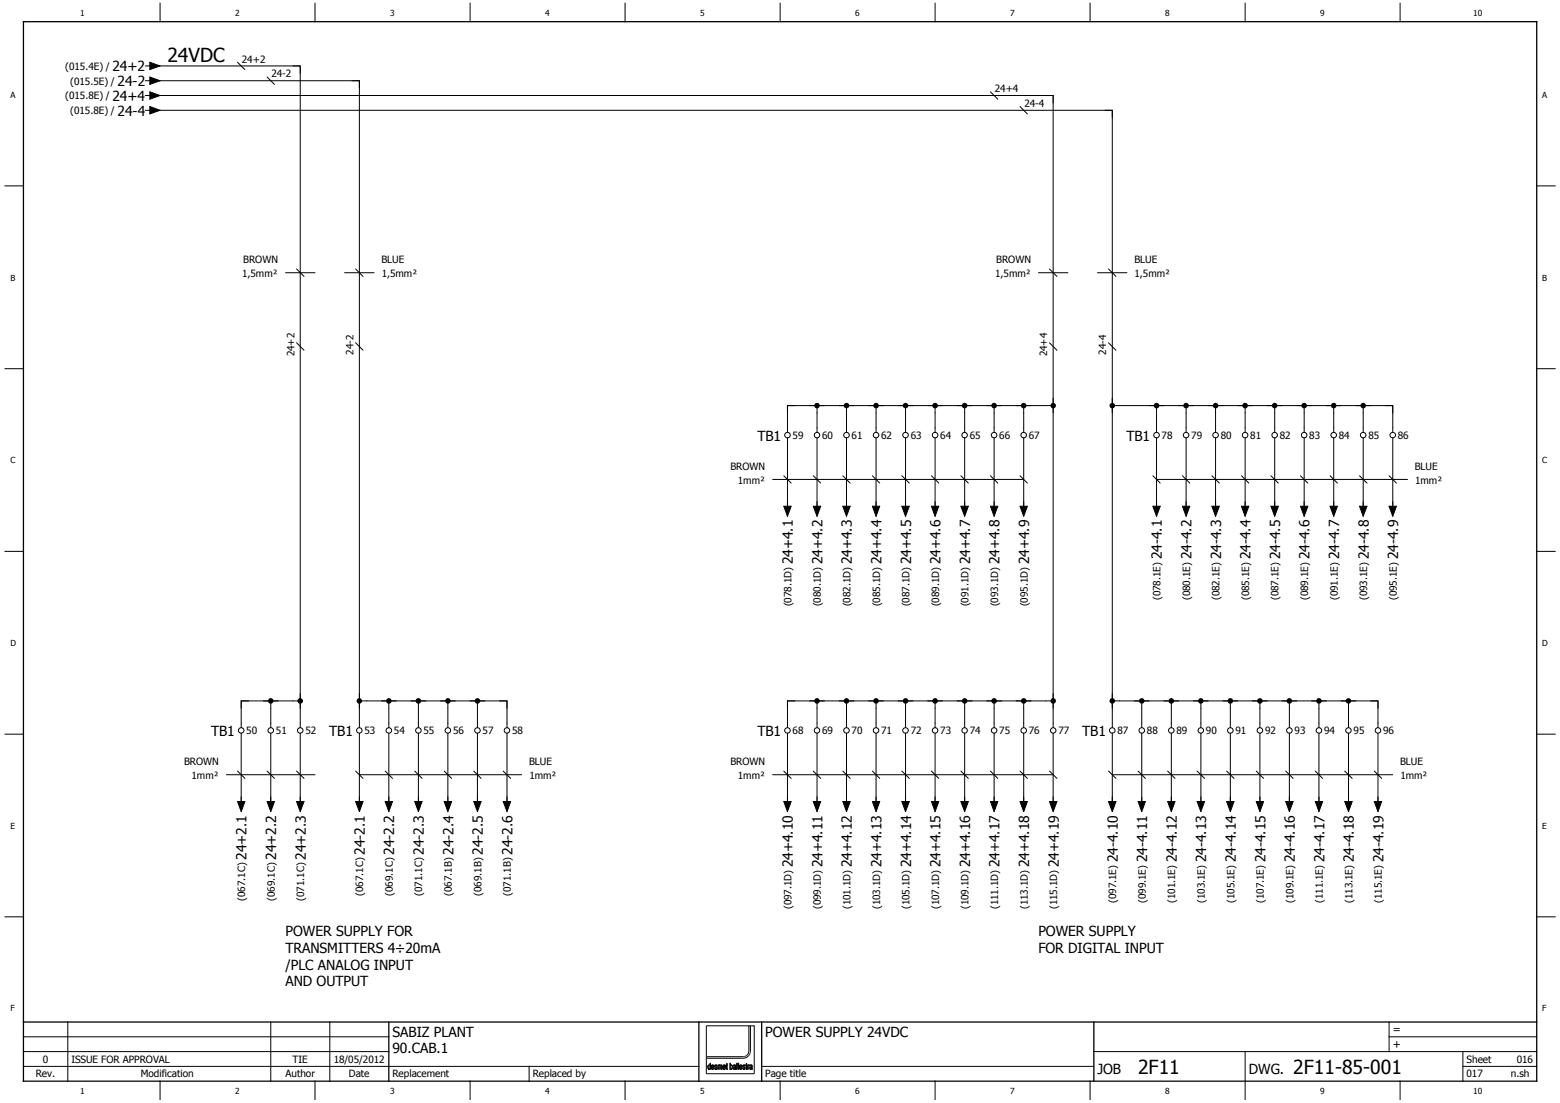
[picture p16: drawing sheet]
<svg xmlns="http://www.w3.org/2000/svg" width="297mm" height="210mm" viewBox="0 0 297 210" stroke-linecap="round" stroke-linejoin="round" font-family="sans-serif">
<defs><g id="words">
<g font-size="3.7">
<text x="31.9" y="11.8">24VDC</text>
<text x="216.7" y="204.4">2F11</text>
<text x="246.2" y="204.4">2F11-85-001</text>
</g>
<g font-size="2.6">
<text x="21.4" y="13.6">24+2</text>
<text x="22.4" y="16.4">24-2</text>
<text x="21.4" y="19.2">24+4</text>
<text x="22.4" y="22">24-4</text>
<text x="144.2" y="83.9">TB1</text>
<text x="214.5" y="83.9">TB1</text>
<text x="151" y="107.5" transform="rotate(-90 151 107.5)">24+4.1</text>
<text x="156.6" y="107.5" transform="rotate(-90 156.6 107.5)">24+4.2</text>
<text x="162.2" y="107.5" transform="rotate(-90 162.2 107.5)">24+4.3</text>
<text x="167.8" y="107.5" transform="rotate(-90 167.8 107.5)">24+4.4</text>
<text x="173.5" y="107.5" transform="rotate(-90 173.5 107.5)">24+4.5</text>
<text x="179.1" y="107.5" transform="rotate(-90 179.1 107.5)">24+4.6</text>
<text x="184.7" y="107.5" transform="rotate(-90 184.7 107.5)">24+4.7</text>
<text x="190.3" y="107.5" transform="rotate(-90 190.3 107.5)">24+4.8</text>
<text x="196" y="107.5" transform="rotate(-90 196 107.5)">24+4.9</text>
<text x="221.3" y="106.5" transform="rotate(-90 221.3 106.5)">24-4.1</text>
<text x="226.9" y="106.5" transform="rotate(-90 226.9 106.5)">24-4.2</text>
<text x="232.5" y="106.5" transform="rotate(-90 232.5 106.5)">24-4.3</text>
<text x="238.1" y="106.5" transform="rotate(-90 238.1 106.5)">24-4.4</text>
<text x="243.8" y="106.5" transform="rotate(-90 243.8 106.5)">24-4.5</text>
<text x="249.4" y="106.5" transform="rotate(-90 249.4 106.5)">24-4.6</text>
<text x="255" y="106.5" transform="rotate(-90 255 106.5)">24-4.7</text>
<text x="260.6" y="106.5" transform="rotate(-90 260.6 106.5)">24-4.8</text>
<text x="266.2" y="106.5" transform="rotate(-90 266.2 106.5)">24-4.9</text>
<text x="40.2" y="140.1">TB1</text>
<text x="62.7" y="140.1">TB1</text>
<text x="144.2" y="140.1">TB1</text>
<text x="206.1" y="140.1">TB1</text>
<text x="47" y="163.7" transform="rotate(-90 47 163.7)">24+2.1</text>
<text x="52.6" y="163.7" transform="rotate(-90 52.6 163.7)">24+2.2</text>
<text x="58.2" y="163.7" transform="rotate(-90 58.2 163.7)">24+2.3</text>
<text x="69.5" y="162.7" transform="rotate(-90 69.5 162.7)">24-2.1</text>
<text x="75.1" y="162.7" transform="rotate(-90 75.1 162.7)">24-2.2</text>
<text x="80.7" y="162.7" transform="rotate(-90 80.7 162.7)">24-2.3</text>
<text x="86.3" y="162.7" transform="rotate(-90 86.3 162.7)">24-2.4</text>
<text x="91.9" y="162.7" transform="rotate(-90 91.9 162.7)">24-2.5</text>
<text x="97.6" y="162.7" transform="rotate(-90 97.6 162.7)">24-2.6</text>
<text x="151" y="165.1" transform="rotate(-90 151 165.1)">24+4.10</text>
<text x="156.6" y="165.1" transform="rotate(-90 156.6 165.1)">24+4.11</text>
<text x="162.2" y="165.1" transform="rotate(-90 162.2 165.1)">24+4.12</text>
<text x="167.8" y="165.1" transform="rotate(-90 167.8 165.1)">24+4.13</text>
<text x="173.5" y="165.1" transform="rotate(-90 173.5 165.1)">24+4.14</text>
<text x="179.1" y="165.1" transform="rotate(-90 179.1 165.1)">24+4.15</text>
<text x="184.7" y="165.1" transform="rotate(-90 184.7 165.1)">24+4.16</text>
<text x="190.3" y="165.1" transform="rotate(-90 190.3 165.1)">24+4.17</text>
<text x="196" y="165.1" transform="rotate(-90 196 165.1)">24+4.18</text>
<text x="201.6" y="165.1" transform="rotate(-90 201.6 165.1)">24+4.19</text>
<text x="212.8" y="164.1" transform="rotate(-90 212.8 164.1)">24-4.10</text>
<text x="218.5" y="164.1" transform="rotate(-90 218.5 164.1)">24-4.11</text>
<text x="224.1" y="164.1" transform="rotate(-90 224.1 164.1)">24-4.12</text>
<text x="229.7" y="164.1" transform="rotate(-90 229.7 164.1)">24-4.13</text>
<text x="235.3" y="164.1" transform="rotate(-90 235.3 164.1)">24-4.14</text>
<text x="240.9" y="164.1" transform="rotate(-90 240.9 164.1)">24-4.15</text>
<text x="246.6" y="164.1" transform="rotate(-90 246.6 164.1)">24-4.16</text>
<text x="252.2" y="164.1" transform="rotate(-90 252.2 164.1)">24-4.17</text>
<text x="257.8" y="164.1" transform="rotate(-90 257.8 164.1)">24-4.18</text>
<text x="263.4" y="164.1" transform="rotate(-90 263.4 164.1)">24-4.19</text>
<text x="54.4" y="178.2">POWER SUPPLY FOR</text>
<text x="197.7" y="178.2">POWER SUPPLY</text>
<text x="54.4" y="181.4">TRANSMITTERS 4÷20mA</text>
<text x="54.4" y="184.6">/PLC ANALOG INPUT</text>
<text x="197.7" y="181.4">FOR DIGITAL INPUT</text>
<text x="54.4" y="187.8">AND OUTPUT</text>
<text x="74.7" y="197.4">SABIZ PLANT</text>
<text x="145.7" y="197.4">POWER SUPPLY 24VDC</text>
<text x="74.7" y="200.6">90.CAB.1</text>
<text x="209" y="204.4">JOB</text>
<text x="237.8" y="204.4">DWG.</text>
</g>
<g font-size="2.1">
<text x="265.2" y="196.7">=</text>
<text x="265.2" y="199.5">+</text>
</g>
<g font-size="1.9">
<text x="46.1" y="11.9">24+2</text>
<text x="12.4" y="13.3">(015.4E) /</text>
<text x="13.4" y="16.1">(015.5E) /</text>
<text x="51.7" y="14.8">24-2</text>
<text x="189.4" y="17.6">24+4</text>
<text x="12.4" y="18.9">(015.8E) /</text>
<text x="13.4" y="21.7">(015.8E) /</text>
<text x="195" y="20.4">24-4</text>
<text x="46.1" y="52.7">1,5mm²</text>
<text x="46.3" y="50.1">BROWN</text>
<text x="72.6" y="50.1">BLUE</text>
<text x="72.7" y="52.7">1,5mm²</text>
<text x="189.5" y="52.7">1,5mm²</text>
<text x="189.7" y="50.1">BROWN</text>
<text x="216" y="50.1">BLUE</text>
<text x="216" y="52.7">1,5mm²</text>
<text x="56" y="67.8" transform="rotate(-90 56 67.8)">24+2</text>
<text x="67.3" y="67.5" transform="rotate(-90 67.3 67.5)">24-2</text>
<text x="199.4" y="67.8" transform="rotate(-90 199.4 67.8)">24+4</text>
<text x="210.6" y="67.5" transform="rotate(-90 210.6 67.5)">24-4</text>
<text x="150.9" y="83.6">59</text>
<text x="156.5" y="83.6">60</text>
<text x="162.2" y="83.6">61</text>
<text x="167.8" y="83.6">62</text>
<text x="173.4" y="83.6">63</text>
<text x="179" y="83.6">64</text>
<text x="184.7" y="83.6">65</text>
<text x="190.3" y="83.6">66</text>
<text x="195.9" y="83.6">67</text>
<text x="221.2" y="83.6">78</text>
<text x="226.8" y="83.6">79</text>
<text x="232.4" y="83.6">80</text>
<text x="238.1" y="83.6">81</text>
<text x="243.7" y="83.6">82</text>
<text x="249.3" y="83.6">83</text>
<text x="254.9" y="83.6">84</text>
<text x="260.6" y="83.6">85</text>
<text x="266.2" y="83.6">86</text>
<text x="139.1" y="89.4">BROWN</text>
<text x="269.4" y="89.4">BLUE</text>
<text x="140.5" y="92.1">1mm²</text>
<text x="269.4" y="92.1">1mm²</text>
<text x="150.7" y="115.4" transform="rotate(-90 150.7 115.4)">(078.1D)</text>
<text x="156.3" y="115.4" transform="rotate(-90 156.3 115.4)">(080.1D)</text>
<text x="161.9" y="115.4" transform="rotate(-90 161.9 115.4)">(082.1D)</text>
<text x="167.6" y="115.4" transform="rotate(-90 167.6 115.4)">(085.1D)</text>
<text x="173.2" y="115.4" transform="rotate(-90 173.2 115.4)">(087.1D)</text>
<text x="178.8" y="115.4" transform="rotate(-90 178.8 115.4)">(089.1D)</text>
<text x="184.4" y="115.4" transform="rotate(-90 184.4 115.4)">(091.1D)</text>
<text x="190.1" y="115.4" transform="rotate(-90 190.1 115.4)">(093.1D)</text>
<text x="195.7" y="115.4" transform="rotate(-90 195.7 115.4)">(095.1D)</text>
<text x="221" y="114.2" transform="rotate(-90 221 114.2)">(078.1E)</text>
<text x="226.6" y="114.2" transform="rotate(-90 226.6 114.2)">(080.1E)</text>
<text x="232.2" y="114.2" transform="rotate(-90 232.2 114.2)">(082.1E)</text>
<text x="237.8" y="114.2" transform="rotate(-90 237.8 114.2)">(085.1E)</text>
<text x="243.5" y="114.2" transform="rotate(-90 243.5 114.2)">(087.1E)</text>
<text x="249.1" y="114.2" transform="rotate(-90 249.1 114.2)">(089.1E)</text>
<text x="254.7" y="114.2" transform="rotate(-90 254.7 114.2)">(091.1E)</text>
<text x="260.3" y="114.2" transform="rotate(-90 260.3 114.2)">(093.1E)</text>
<text x="266" y="114.2" transform="rotate(-90 266 114.2)">(095.1E)</text>
<text x="46.9" y="139.8">50</text>
<text x="52.5" y="139.8">51</text>
<text x="58.1" y="139.8">52</text>
<text x="69.4" y="139.8">53</text>
<text x="75" y="139.8">54</text>
<text x="80.6" y="139.8">55</text>
<text x="86.3" y="139.8">56</text>
<text x="91.9" y="139.8">57</text>
<text x="97.5" y="139.8">58</text>
<text x="150.9" y="139.8">68</text>
<text x="156.5" y="139.8">69</text>
<text x="162.2" y="139.8">70</text>
<text x="167.8" y="139.8">71</text>
<text x="173.4" y="139.8">72</text>
<text x="179" y="139.8">73</text>
<text x="184.7" y="139.8">74</text>
<text x="190.3" y="139.8">75</text>
<text x="195.9" y="139.8">76</text>
<text x="201.5" y="139.8">77</text>
<text x="212.8" y="139.8">87</text>
<text x="218.4" y="139.8">88</text>
<text x="224" y="139.8">89</text>
<text x="229.6" y="139.8">90</text>
<text x="235.2" y="139.8">91</text>
<text x="240.9" y="139.8">92</text>
<text x="246.5" y="139.8">93</text>
<text x="252.1" y="139.8">94</text>
<text x="257.7" y="139.8">95</text>
<text x="263.4" y="139.8">96</text>
<text x="35.1" y="145.7">BROWN</text>
<text x="36.5" y="148.3">1mm²</text>
<text x="100.7" y="145.7">BLUE</text>
<text x="100.8" y="148.3">1mm²</text>
<text x="139.1" y="145.7">BROWN</text>
<text x="140.5" y="148.3">1mm²</text>
<text x="266.6" y="145.7">BLUE</text>
<text x="266.7" y="148.3">1mm²</text>
<text x="46.7" y="171.5" transform="rotate(-90 46.7 171.5)">(067.1C)</text>
<text x="52.3" y="171.5" transform="rotate(-90 52.3 171.5)">(069.1C)</text>
<text x="57.9" y="171.5" transform="rotate(-90 57.9 171.5)">(071.1C)</text>
<text x="69.2" y="170.6" transform="rotate(-90 69.2 170.6)">(067.1C)</text>
<text x="74.8" y="170.6" transform="rotate(-90 74.8 170.6)">(069.1C)</text>
<text x="80.4" y="170.6" transform="rotate(-90 80.4 170.6)">(071.1C)</text>
<text x="86" y="170.5" transform="rotate(-90 86 170.5)">(067.1B)</text>
<text x="91.7" y="170.5" transform="rotate(-90 91.7 170.5)">(069.1B)</text>
<text x="97.3" y="170.5" transform="rotate(-90 97.3 170.5)">(071.1B)</text>
<text x="150.7" y="173.1" transform="rotate(-90 150.7 173.1)">(097.1D)</text>
<text x="156.3" y="173.1" transform="rotate(-90 156.3 173.1)">(099.1D)</text>
<text x="161.9" y="173.1" transform="rotate(-90 161.9 173.1)">(101.1D)</text>
<text x="167.6" y="173.1" transform="rotate(-90 167.6 173.1)">(103.1D)</text>
<text x="173.2" y="173.1" transform="rotate(-90 173.2 173.1)">(105.1D)</text>
<text x="178.8" y="173.1" transform="rotate(-90 178.8 173.1)">(107.1D)</text>
<text x="184.4" y="173.1" transform="rotate(-90 184.4 173.1)">(109.1D)</text>
<text x="190.1" y="173.1" transform="rotate(-90 190.1 173.1)">(111.1D)</text>
<text x="195.7" y="173.1" transform="rotate(-90 195.7 173.1)">(113.1D)</text>
<text x="201.3" y="173.1" transform="rotate(-90 201.3 173.1)">(115.1D)</text>
<text x="212.5" y="171.9" transform="rotate(-90 212.5 171.9)">(097.1E)</text>
<text x="218.2" y="171.9" transform="rotate(-90 218.2 171.9)">(099.1E)</text>
<text x="223.8" y="171.9" transform="rotate(-90 223.8 171.9)">(101.1E)</text>
<text x="229.4" y="171.9" transform="rotate(-90 229.4 171.9)">(103.1E)</text>
<text x="235" y="171.9" transform="rotate(-90 235 171.9)">(105.1E)</text>
<text x="240.7" y="171.9" transform="rotate(-90 240.7 171.9)">(107.1E)</text>
<text x="246.3" y="171.9" transform="rotate(-90 246.3 171.9)">(109.1E)</text>
<text x="251.9" y="171.9" transform="rotate(-90 251.9 171.9)">(111.1E)</text>
<text x="257.5" y="171.9" transform="rotate(-90 257.5 171.9)">(113.1E)</text>
<text x="263.1" y="171.9" transform="rotate(-90 263.1 171.9)">(115.1E)</text>
<text x="8.1" y="202.3">0</text>
<text x="13.6" y="202.3">ISSUE FOR APPROVAL</text>
<text x="55.7" y="202.3">TIE</text>
<text x="63.5" y="202.3">18/05/2012</text>
<text x="279.2" y="202.3">Sheet</text>
<text x="288.8" y="202.3">016</text>
<text x="6.8" y="205.1">Rev.</text>
<text x="26.8" y="205.1">Modification</text>
<text x="54.4" y="205.1">Author</text>
<text x="66.4" y="205.1">Date</text>
<text x="74.7" y="205.1">Replacement</text>
<text x="101.4" y="205.1">Replaced by</text>
<text x="145.7" y="205.1">Page title</text>
<text x="279.2" y="205.1">017</text>
<text x="287.7" y="205.1">n.sh</text>
</g>
<g font-size="1.6">
<text x="15.3" y="3.1">1</text>
<text x="44.8" y="3.1">2</text>
<text x="74.3" y="3.1">3</text>
<text x="103.8" y="3.1">4</text>
<text x="133.3" y="3.1">5</text>
<text x="162.9" y="3.1">6</text>
<text x="192.4" y="3.1">7</text>
<text x="221.9" y="3.1">8</text>
<text x="251.4" y="3.1">9</text>
<text x="280.5" y="3.1">10</text>
<text x="2" y="18.6">A</text>
<text x="293.7" y="18.6">A</text>
<text x="2" y="53.4">B</text>
<text x="293.7" y="53.4">B</text>
<text x="2" y="88.2">C</text>
<text x="293.7" y="88.2">C</text>
<text x="2" y="123">D</text>
<text x="293.7" y="123">D</text>
<text x="2" y="157.8">E</text>
<text x="293.7" y="157.8">E</text>
<text x="2" y="192.6">F</text>
<text x="293.7" y="192.6">F</text>
<text x="15.3" y="208.3">1</text>
<text x="44.8" y="208.3">2</text>
<text x="74.3" y="208.3">3</text>
<text x="103.8" y="208.3">4</text>
<text x="133.3" y="208.3">5</text>
<text x="162.9" y="208.3">6</text>
<text x="192.4" y="208.3">7</text>
<text x="221.9" y="208.3">8</text>
<text x="251.4" y="208.3">9</text>
<text x="280.5" y="208.3">10</text>
</g>
</g></defs>
<path d="M209.8 .5l-209 209M296.2 .6l-295.4 208.8M.8 209.2l.3 .3" fill="none" stroke="#fff" stroke-width=".19"/>
<g fill="none" stroke="#010101" stroke-width=".19">
<path d="M30.5 .6v3.5M60 .6v3.5M89.5 .6v3.5M119 .6v3.5M148.5 .6v3.5M178.1 .6v3.5M207.6 .6v3.5M237.1 .6v3.5M266.6 .6v3.5M.9 35.4h3.6M292.6 35.4h3.5M.9 70.2h3.6"/>
<path d="M292.6 70.2h3.5M.9 105h3.6M292.6 105h3.5M.9 139.8h3.6M292.6 139.8h3.5M.9 174.5h3.6M292.6 174.5h3.5M4.5 197.4h69.5M12.9 194.6v11.2M51.6 194.6v11.2M62.8 194.6v11.2M134.5 195.3h8.1v5a1.08 1.08 0 0 1-1.1 .9h-7z"/>
<path d="M264.5 197.4h28.1M264.5 194.6v5.6M4.5 203h128.6M4.5 200.2h69.5M30.5 205.8v3.5M60 205.8v3.5M89.5 205.8v3.5M100.8 203v2.8M119 205.8v3.5M135.6 203.4h.1M135.6 202.8h.2l.1 .3h-.4zM135.9 202.8h.1"/>
<path d="M135.9 202.8l.1 .4h-.2v-.1v.1h-.3l.1 .2M135.9 202.8a.4 .4 0 0 0-.5 .2 .4 .4 0 0 0 .1 .5l.2 .1 .3-.3-.3 .2-.1-.1M148.5 205.8v3.5M178.1 205.8v3.5M207.6 205.8v3.5M208.3 200.2h84.3M237.1 200.2v9.1M266.6 205.8v3.5M278.6 203h14M278.6 200.2v5.6"/>
</g>
<path d="M4.5 4.1h288.1v201.7h-288.1zM4.5 194.6h288.1M74 194.6v11.2M133.1 194.6v11.2M145 194.6v11.2M208.3 194.6v11.2" fill="none" stroke="#010101" stroke-width=".25"/>
<path d="M135.6 202.7l.3 .2 .1 .3h-.2v-.3a.17 .17 0 0 0-.2-.1 .17 .17 0 0 0-.1 .3h.3v.1h-.3l.1 .3 .4-.2a.32 .32 0 0 1-.5 .3 .32 .32 0 0 1-.1-.5z" fill="#010101"/>
<path d="M137.8 203.4h.1M137.8 203.4v.1M137.8 202.8h.2l.1 .3h-.4zM137.8 203.5h.1M137.9 203.5l.3-.2-.1 .2M138.1 203.5h.1M138.1 202.8h.1M138.1 202.8l.1 .4h-.2v-.1v.1h-.3l.1 .2M138.1 202.8a.4 .4 0 0 0-.5 .2 .4 .4 0 0 0 .1 .5l.2 .1 .2-.1" fill="none" stroke="#010101" stroke-width=".19"/>
<path d="M137.7 202.8l.3-.1 .2 .5h-.2v-.3a.17 .17 0 0 0-.2-.1 .17 .17 0 0 0-.1 .3h.3v.1h-.3l.1 .3 .4-.2-.1 .2-.2 .1-.2-.1z" fill="#010101"/>
<g fill="none" stroke="#010101" stroke-width=".19">
<path d="M139.1 203.3v.1M139.1 203.4l.1 .1M139.1 202.9v.4M139.1 202.9l.2-.1 .1 .3-.2 .4M139.1 202.9h.1M139.2 203.5h.1M139.2 203.5v.1M139.3 202.7h.1M139.4 203.5l-.2 .1M139.4 203.4v.1M139.5 202.9h.1M139.5 202.9l-.1 .5"/>
<path d="M139.5 202.9l-.1-.2-.3 .1v-.4h-.1v1.2l.1-.1 .1 .1"/>
</g>
<path d="M139 202.4h.1v.4a.43 .43 0 0 1 .4 .3 .43 .43 0 0 1-.2 .5v-.1a.34 .34 0 0 0 .2-.4 .34 .34 0 0 0-.3-.3l-.1 .4 .1 .4-.1-.1-.1 .1z" fill="#010101"/>
<g fill="none" stroke="#010101" stroke-width=".19">
<path d="M139.7 202.7h.1M139.7 202.7h.3M139.7 202.7l-.1 .2 .3-.1 .1 .2M139.7 203.1l-.1 .3 .2 .2M139.8 203.1h-.1M139.8 203.5v.1zM139.9 203.4v.1M140 202.7h.1M140 203h.1M140 203l-.2 .1M140 202.7l.1 .9-.1-.1-.2 .1"/>
<circle cx="139.9" cy="203.3" r=".17"/>
</g>
<path d="M139.7 202.7l.4 .1v.8l-.1-.1-.2 .1 .2-.5-.3 .2 .1 .3-.2-.1v-.3l.4-.2-.1-.2-.3 .1z" fill="#010101"/>
<path d="M140.9 203.4h.1M140.9 203.4l.1 .1M140.9 202.8h.2l.1 .3h-.3zM141 203.5h.1M141.1 203.5l.2-.2-.1 .2M141.2 203.5h.1M141.2 202.8h.1M141.2 202.8l.1 .4h-.2v-.1v.1h-.2v.2M141.2 202.8a.4 .4 0 0 0-.5 .2 .4 .4 0 0 0 .2 .5h.3" fill="none" stroke="#010101" stroke-width=".19"/>
<path d="M141 202.7l.3 .2v.3h-.2v-.1h.1v-.2a.17 .17 0 0 0-.2-.1 .17 .17 0 0 0-.1 .3h.2v.1h-.2l.1 .3 .3-.2-.2 .3a.49 .49 0 0 1-.4-.4 .49 .49 0 0 1 .3-.5z" fill="#010101"/>
<g fill="none" stroke="#010101" stroke-width=".19">
<path d="M142.9 202.7h.1M142.9 202.7h.2M142.9 202.7l-.2 .2 .3-.1 .1 .2M142.9 203.1h.1M143 203.5v.1M143.1 202.7h.1M143.1 203h.1M143.1 203a.29 .29 0 0 0-.4 .2 .29 .29 0 0 0 .3 .4M143.1 202.7l.2 .9-.1-.1-.2 .1"/>
<circle cx="143" cy="203.3" r=".16"/>
</g>
<path d="M142.8 202.8l.1-.1 .3 .1 .1 .8-.1-.1-.2 .1 .1-.5-.2 .2 .1 .3-.3-.1 .1-.3 .3-.2-.1-.2-.3 .1z" fill="#010101"/>
<path d="M134.9 202.9a.3 .3 0 0 1 .3 .2 .3 .3 0 0 1-.2 .4l-.1-.2zM135 203.5h.1M135.2 202.4l.1 1.2-.1-.1-.2 .1v-.1v.1a.51 .51 0 0 1 .1-.9l.1 .1z" fill="none" stroke="#010101" stroke-width=".19"/>
<path d="M135.2 202.4l.1 1.2-.1-.1-.2 .1v-.1a.42 .42 0 0 0 .1-.7l-.2 .2 .1 .6a.48 .48 0 0 1-.2-.5 .48 .48 0 0 1 .3-.4l.1 .1z" fill="#010101"/>
<path d="M136.2 202.7h.1M136.2 202.7l-.1 .4 .4 .2-.2 .2M136.2 202.7h.2M136.2 203.4h.1M136.2 203.4l.1 .1M136.3 203.5h.1M136.4 202.7h.1M136.4 202.7l.1 .2-.3-.1a.23 .23 0 0 0 .1 .3 .23 .23 0 0 0 .2 .1 .27 .27 0 0 1-.1 .4 .27 .27 0 0 1-.3-.3l.1 .1" fill="none" stroke="#010101" stroke-width=".19"/>
<path d="M136.1 202.8l.3-.1 .1 .2-.2-.1-.1 .2a.32 .32 0 0 1 .4 .3 .32 .32 0 0 1-.4 .3l-.1-.3 .2 .2 .2-.2-.4-.2z" fill="#010101"/>
<path d="M136.7 202.7l.1 .1 .2-.1 .1 .1 .3-.1 .1 .9h-.1v-.8l-.2 .1v.7h-.1v-.7l-.2-.1-.1 .8h-.1zM137 202.7h.1M137.2 202.9h.1" fill="none" stroke="#010101" stroke-width=".19"/>
<path d="M136.7 202.7l.1 .1 .2-.1 .1 .1 .3-.1 .1 .9h-.1l-.1-.8-.1 .2v.6h-.1l-.1-.8-.2 .1v.7h-.1z" fill="#010101"/>
<path d="M138.3 202.5l.1-.1v.3h.2l-.2 .1 .2 .8-.3-.1zM138.4 203.4h.1" fill="none" stroke="#010101" stroke-width=".19"/>
<path d="M138.3 202.5l.1-.1v.3h.2l-.2 .1 .2 .8-.3-.1z" fill="#010101"/>
<path d="M140.3 202.4h.1v1.2h-.1z" fill="none" stroke="#010101" stroke-width=".19"/>
<path d="M140.3 202.4h.1v1.2h-.1z" fill="#010101"/>
<path d="M140.5 202.4h.1v1.2h-.1z" fill="none" stroke="#010101" stroke-width=".19"/>
<path d="M140.5 202.4h.1v1.2h-.1z" fill="#010101"/>
<path d="M141.6 203.4h.1M141.6 203.4l.1 .1M141.7 203.5h.1M141.8 202.7l.1 .2-.3-.1a.23 .23 0 0 0 0 .3 .23 .23 0 0 0 .3 .1 .27 .27 0 0 1-.1 .4 .27 .27 0 0 1-.4-.3l.2 .1M141.8 202.7h.1M141.8 202.7a.28 .28 0 0 0-.4 .3 .28 .28 0 0 0 .4 .3l-.1 .2" fill="none" stroke="#010101" stroke-width=".19"/>
<path d="M141.5 202.8a.18 .18 0 0 1 .2-.1 .18 .18 0 0 1 .1 .2l-.1-.1-.2 .2a.32 .32 0 0 1 .4 .3 .32 .32 0 0 1-.3 .3l-.2-.3 .3 .2 .1-.2-.1-.1a.26 .26 0 0 1-.3-.2 .26 .26 0 0 1 .1-.2z" fill="#010101"/>
<path d="M142.2 203.4v-1l-.2 .4 .1 .7 .2 .1v-.1M142.2 203.4h.1M142.2 203.4v.1M142.2 203.5h.1" fill="none" stroke="#010101" stroke-width=".19"/>
<path d="M142.1 202.5l.1-.1 .1 .3-.1 .7 .1 .2-.2-.1z" fill="#010101"/>
<path d="M142.5 202.9h.1M142.7 202.7l-.2 .2M142.7 202.7h.1M142.7 202.7l-.2 .1-.1-.1v.9h.1v-.7" fill="none" stroke="#010101" stroke-width=".19"/>
<path d="M142.4 202.7l.1 .1 .2-.1-.2 .2v.7h-.1z" fill="#010101"/>
<g fill="none" stroke="#010101" stroke-width=".19">
<path d="M29.1 12.6h28.1v125M29.1 15.4h39.3v122.2M29.1 18.2h171.4v119.4M55.8 12.6h1.4v1.4M67 15.4h1.4v1.4M29.1 21h182.7v116.6M155.6 78.6v2.8M161.2 78.6v2.8M166.8 78.6v2.8M172.4 78.6v2.8M178.1 78.6v2.8M183.7 78.6v2.8"/>
<path d="M189.3 78.6v2.8M194.9 78.6v2.8M199.1 77.2h-49.2v4.2M213.2 77.2h52v4.2M220.2 78.6v2.8M225.8 78.6v2.8M231.5 78.6v2.8M237.1 78.6v2.8M242.7 78.6v2.8M248.3 78.6v2.8M254 78.6v2.8M259.6 78.6v2.8"/>
<path d="M149.9 83.4v14.2M155.6 83.4v14.2M161.2 83.4v14.2M166.8 83.4v14.2M172.4 83.4v14.2M178.1 83.4v14.2M183.7 83.4v14.2M189.3 83.4v14.2M194.9 83.4v14.2M220.2 83.4v14.2M225.8 83.4v14.2M231.5 83.4v14.2"/>
<path d="M237.1 83.4v14.2M242.7 83.4v14.2M248.3 83.4v14.2M254 83.4v14.2M259.6 83.4v14.2M265.2 83.4v14.2M45.9 139.6v14.2M51.6 134.8v2.8M51.6 139.6v14.2M55.8 133.4h-9.9v4.2M57.2 139.6v14.2M68.4 133.4h28.1v4.2"/>
<path d="M68.4 132v2.8M68.4 139.6v14.2M74 134.8v2.8M74 139.6v14.2M79.7 134.8v2.8M79.7 139.6v14.2M85.3 134.8v2.8M85.3 139.6v14.2M90.9 134.8v2.8M90.9 139.6v14.2M96.5 139.6v14.2M149.9 139.6v14.2"/>
<path d="M155.6 134.8v2.8M155.6 139.6v14.2M161.2 134.8v2.8M161.2 139.6v14.2M166.8 134.8v2.8M166.8 139.6v14.2M172.4 134.8v2.8M172.4 139.6v14.2M178.1 134.8v2.8M178.1 139.6v14.2M183.7 134.8v2.8M183.7 139.6v14.2"/>
<path d="M189.3 134.8v2.8M189.3 139.6v14.2M194.9 134.8v2.8M194.9 139.6v14.2M199.1 133.4h-49.2v4.2M200.5 139.6v14.2M211.8 139.6v14.2M213.2 133.4h49.2v4.2M217.4 134.8v2.8M217.4 139.6v14.2M223 134.8v2.8M223 139.6v14.2"/>
<path d="M228.7 134.8v2.8M228.7 139.6v14.2M234.3 134.8v2.8M234.3 139.6v14.2M239.9 134.8v2.8M239.9 139.6v14.2M245.5 134.8v2.8M245.5 139.6v14.2M251.1 134.8v2.8M251.1 139.6v14.2M256.8 134.8v2.8M256.8 139.6v14.2"/>
<path d="M262.4 139.6v14.2M142.6 195.3h.3M142.9 195.3v4.8a1.41 1.41 0 0 1-1.4 1.4h-7M142.9 195.3h.7v9.1h-9.1v-3.2M145 203h63.3"/>
</g>
<path d="M68 133.2a.52 .52 0 0 1 .6-.3 .52 .52 0 0 1 .3 .5h-.5h.5a.52 .52 0 0 1-.6 .5 .52 .52 0 0 1-.3-.7z" fill-rule="evenodd" fill="#010101"/>
<path d="M54.4 51.9h5.6M65.6 51.9h5.6M47.3 133.4h-1.4v1.4M72.6 133.4h2.9M74 133.4v1.4M43.1 147.5h16.9M68.4 147.5h30.9" fill="none" stroke="#010101" stroke-width=".19"/>
<path d="M73.6 133.2a.53 .53 0 0 1 .6-.3 .53 .53 0 0 1 .4 .5h-.6h.6a.53 .53 0 0 1-.7 .5 .53 .53 0 0 1-.3-.7z" fill-rule="evenodd" fill="#010101"/>
<path d="M55.8 133.4h1.4M57.2 132v2.8" fill="none" stroke="#010101" stroke-width=".19"/>
<path d="M56.7 133.2a.53 .53 0 0 1 .6-.3 .53 .53 0 0 1 .4 .5h-.5h.5a.53 .53 0 0 1-.7 .5 .53 .53 0 0 1-.3-.7z" fill-rule="evenodd" fill="#010101"/>
<path d="M50.1 133.4h2.9M51.6 133.4v1.4" fill="none" stroke="#010101" stroke-width=".19"/>
<path d="M51.1 133.2a.53 .53 0 0 1 .6-.3 .53 .53 0 0 1 .4 .5h-.5h.5a.53 .53 0 0 1-.7 .5 .53 .53 0 0 1-.3-.7z" fill-rule="evenodd" fill="#010101"/>
<path d="M78.2 133.4h2.9M79.7 133.4v1.4M95.1 133.4h1.4v1.4" fill="none" stroke="#010101" stroke-width=".19"/>
<path d="M79.2 133.2a.53 .53 0 0 1 .6-.3 .53 .53 0 0 1 .4 .5h-.5h.5a.53 .53 0 0 1-.7 .5 .53 .53 0 0 1-.3-.7z" fill-rule="evenodd" fill="#010101"/>
<path d="M83.9 133.4h2.8M85.3 133.4v1.4" fill="none" stroke="#010101" stroke-width=".19"/>
<path d="M85 133a.52 .52 0 0 1 .8 .4h-.5h.5a.53 .53 0 0 1-.8 .5 .53 .53 0 0 1 0-.9z" fill-rule="evenodd" fill="#010101"/>
<path d="M89.5 133.4h2.8M90.9 133.4v1.4" fill="none" stroke="#010101" stroke-width=".19"/>
<path d="M90.4 133.2a.53 .53 0 0 1 .6-.3 .53 .53 0 0 1 .4 .5h-.5h.5a.53 .53 0 0 1-.6 .5 .53 .53 0 0 1-.4-.7z" fill-rule="evenodd" fill="#010101"/>
<path d="M151.3 77.2h-1.4v1.4M154.2 77.2h2.8M155.6 77.2v1.4" fill="none" stroke="#010101" stroke-width=".19"/>
<path d="M155.1 76.9a.52 .52 0 0 1 .6-.2 .52 .52 0 0 1 .4 .5h-.5h.5a.52 .52 0 0 1-.7 .5 .52 .52 0 0 1-.3-.8z" fill-rule="evenodd" fill="#010101"/>
<path d="M159.8 77.2h2.8M161.2 77.2v1.4" fill="none" stroke="#010101" stroke-width=".19"/>
<path d="M160.7 76.9a.53 .53 0 0 1 .6-.2 .53 .53 0 0 1 .4 .5h-.5h.5a.53 .53 0 0 1-.7 .5 .53 .53 0 0 1-.3-.8z" fill-rule="evenodd" fill="#010101"/>
<path d="M165.4 77.2h2.8M166.8 77.2v1.4" fill="none" stroke="#010101" stroke-width=".19"/>
<path d="M166.4 76.9a.53 .53 0 0 1 .5-.2 .53 .53 0 0 1 .4 .5h-.5h.5a.53 .53 0 0 1-.6 .5 .53 .53 0 0 1-.3-.8z" fill-rule="evenodd" fill="#010101"/>
<path d="M171 77.2h2.8M172.4 77.2v1.4" fill="none" stroke="#010101" stroke-width=".19"/>
<path d="M172 76.9a.53 .53 0 0 1 .6-.2 .53 .53 0 0 1 .3 .5h-.5h.5a.53 .53 0 0 1-.6 .5 .53 .53 0 0 1-.3-.8z" fill-rule="evenodd" fill="#010101"/>
<path d="M176.7 77.2h2.7M178.1 77.2v1.4" fill="none" stroke="#010101" stroke-width=".19"/>
<path d="M177.8 76.8a.53 .53 0 0 1 .8 .4h-.5h.5a.53 .53 0 0 1-.8 .5 .53 .53 0 0 1 0-.9z" fill-rule="evenodd" fill="#010101"/>
<path d="M182.3 77.2h2.8M183.7 77.2v1.4" fill="none" stroke="#010101" stroke-width=".19"/>
<path d="M183.2 76.9a.53 .53 0 0 1 .6-.2 .53 .53 0 0 1 .4 .5h-.5h.5a.53 .53 0 0 1-.7 .5 .53 .53 0 0 1-.3-.8z" fill-rule="evenodd" fill="#010101"/>
<path d="M187.9 77.2h2.8M189.3 77.2v1.4" fill="none" stroke="#010101" stroke-width=".19"/>
<path d="M188.8 76.9a.53 .53 0 0 1 .6-.2 .53 .53 0 0 1 .4 .5h-.5h.5a.53 .53 0 0 1-.7 .5 .53 .53 0 0 1-.3-.8z" fill-rule="evenodd" fill="#010101"/>
<path d="M193.5 77.2h2.8M194.9 77.2v1.4" fill="none" stroke="#010101" stroke-width=".19"/>
<path d="M194.5 76.9a.53 .53 0 0 1 .6-.2 .53 .53 0 0 1 .3 .5h-.5h.5a.53 .53 0 0 1-.6 .5 .53 .53 0 0 1-.3-.8z" fill-rule="evenodd" fill="#010101"/>
<path d="M197.7 51.9h5.6M209 51.9h5.6M147.1 91.3h47.8M151.3 133.4h-1.4v1.4M154.2 133.4h2.8M155.6 133.4v1.4M147.1 147.5h53.4" fill="none" stroke="#010101" stroke-width=".19"/>
<path d="M155.1 133.2a.52 .52 0 0 1 .6-.3 .52 .52 0 0 1 .4 .5h-.5h.5a.52 .52 0 0 1-.7 .5 .52 .52 0 0 1-.3-.7z" fill-rule="evenodd" fill="#010101"/>
<path d="M159.8 133.4h2.8M161.2 133.4v1.4" fill="none" stroke="#010101" stroke-width=".19"/>
<path d="M160.7 133.2a.53 .53 0 0 1 .6-.3 .53 .53 0 0 1 .4 .5h-.5h.5a.53 .53 0 0 1-.7 .5 .53 .53 0 0 1-.3-.7z" fill-rule="evenodd" fill="#010101"/>
<path d="M165.4 133.4h2.8M166.8 133.4v1.4" fill="none" stroke="#010101" stroke-width=".19"/>
<path d="M166.4 133.2a.53 .53 0 0 1 .5-.3 .53 .53 0 0 1 .4 .5h-.5h.5a.53 .53 0 0 1-.6 .5 .53 .53 0 0 1-.3-.7z" fill-rule="evenodd" fill="#010101"/>
<path d="M171 133.4h2.8M172.4 133.4v1.4" fill="none" stroke="#010101" stroke-width=".19"/>
<path d="M172 133.2a.53 .53 0 0 1 .6-.3 .53 .53 0 0 1 .3 .5h-.5h.5a.53 .53 0 0 1-.6 .5 .53 .53 0 0 1-.3-.7z" fill-rule="evenodd" fill="#010101"/>
<path d="M176.7 133.4h2.7M178.1 133.4v1.4" fill="none" stroke="#010101" stroke-width=".19"/>
<path d="M177.6 133.2a.53 .53 0 0 1 .6-.3 .53 .53 0 0 1 .4 .5h-.5h.5a.53 .53 0 0 1-.7 .5 .53 .53 0 0 1-.3-.7z" fill-rule="evenodd" fill="#010101"/>
<path d="M182.3 133.4h2.8M183.7 133.4v1.4" fill="none" stroke="#010101" stroke-width=".19"/>
<path d="M183.2 133.2a.53 .53 0 0 1 .6-.3 .53 .53 0 0 1 .4 .5h-.5h.5a.53 .53 0 0 1-.7 .5 .53 .53 0 0 1-.3-.7z" fill-rule="evenodd" fill="#010101"/>
<path d="M187.9 133.4h2.8M189.3 133.4v1.4" fill="none" stroke="#010101" stroke-width=".19"/>
<path d="M188.8 133.2a.53 .53 0 0 1 .6-.3 .53 .53 0 0 1 .4 .5h-.5h.5a.53 .53 0 0 1-.7 .5 .53 .53 0 0 1-.3-.7z" fill-rule="evenodd" fill="#010101"/>
<path d="M193.5 133.4h2.8M194.9 133.4v1.4" fill="none" stroke="#010101" stroke-width=".19"/>
<path d="M194.5 133.2a.53 .53 0 0 1 .6-.3 .53 .53 0 0 1 .3 .5h-.5h.5a.53 .53 0 0 1-.6 .5 .53 .53 0 0 1-.3-.7z" fill-rule="evenodd" fill="#010101"/>
<path d="M199.1 77.2h1.4M200.5 75.8v2.8" fill="none" stroke="#010101" stroke-width=".19"/>
<path d="M200.3 76.8a.52 .52 0 0 1 .8 .4h-.6h.6a.53 .53 0 0 1-.8 .5 .53 .53 0 0 1 0-.9z" fill-rule="evenodd" fill="#010101"/>
<path d="M199.1 133.4h1.4M200.5 132v2.8" fill="none" stroke="#010101" stroke-width=".19"/>
<path d="M200.3 133a.52 .52 0 0 1 .8 .4h-.6h.6a.53 .53 0 0 1-.8 .5 .53 .53 0 0 1 0-.9z" fill-rule="evenodd" fill="#010101"/>
<path d="M211.8 75.8v2.8M211.8 77.2h1.4M263.8 77.2h1.4v1.4" fill="none" stroke="#010101" stroke-width=".19"/>
<path d="M211.3 76.9a.53 .53 0 0 1 .6-.2 .53 .53 0 0 1 .4 .5h-.5h.5a.53 .53 0 0 1-.6 .5 .53 .53 0 0 1-.4-.8z" fill-rule="evenodd" fill="#010101"/>
<path d="M218.8 77.2h2.8M220.2 77.2v1.4" fill="none" stroke="#010101" stroke-width=".19"/>
<path d="M219.8 76.9a.53 .53 0 0 1 .6-.2 .53 .53 0 0 1 .3 .5h-.5h.5a.53 .53 0 0 1-.6 .5 .53 .53 0 0 1-.3-.8z" fill-rule="evenodd" fill="#010101"/>
<path d="M224.4 77.2h2.8M225.8 77.2v1.4" fill="none" stroke="#010101" stroke-width=".19"/>
<path d="M225.4 76.9a.53 .53 0 0 1 .6-.2 .53 .53 0 0 1 .4 .5h-.6h.6a.53 .53 0 0 1-.7 .5 .53 .53 0 0 1-.3-.8z" fill-rule="evenodd" fill="#010101"/>
<path d="M230.1 77.2h2.8M231.5 77.2v1.4" fill="none" stroke="#010101" stroke-width=".19"/>
<path d="M231 76.9a.53 .53 0 0 1 .6-.2 .53 .53 0 0 1 .4 .5h-.5h.5a.53 .53 0 0 1-.7 .5 .53 .53 0 0 1-.3-.8z" fill-rule="evenodd" fill="#010101"/>
<path d="M235.7 77.2h2.8M237.1 77.2v1.4" fill="none" stroke="#010101" stroke-width=".19"/>
<path d="M236.6 76.9a.53 .53 0 0 1 .6-.2 .53 .53 0 0 1 .4 .5h-.5h.5a.53 .53 0 0 1-.7 .5 .53 .53 0 0 1-.3-.8z" fill-rule="evenodd" fill="#010101"/>
<path d="M241.3 77.2h2.8M242.7 77.2v1.4" fill="none" stroke="#010101" stroke-width=".19"/>
<path d="M242.3 76.9a.52 .52 0 0 1 .5-.2 .52 .52 0 0 1 .4 .5h-.5h.5a.52 .52 0 0 1-.6 .5 .52 .52 0 0 1-.3-.8z" fill-rule="evenodd" fill="#010101"/>
<path d="M246.9 77.2h2.8M248.3 77.2v1.4" fill="none" stroke="#010101" stroke-width=".19"/>
<path d="M247.9 76.9a.53 .53 0 0 1 .6-.2 .53 .53 0 0 1 .4 .5h-.6h.6a.53 .53 0 0 1-.7 .5 .53 .53 0 0 1-.3-.8z" fill-rule="evenodd" fill="#010101"/>
<path d="M252.5 77.2h2.9M254 77.2v1.4" fill="none" stroke="#010101" stroke-width=".19"/>
<path d="M253.5 76.9a.53 .53 0 0 1 .6-.2 .53 .53 0 0 1 .4 .5h-.5h.5a.53 .53 0 0 1-.7 .5 .53 .53 0 0 1-.3-.8z" fill-rule="evenodd" fill="#010101"/>
<path d="M220.2 91.3h47.8M216 133.4h2.8M217.4 133.4v1.4" fill="none" stroke="#010101" stroke-width=".19"/>
<path d="M216.9 133.2a.53 .53 0 0 1 .6-.3 .53 .53 0 0 1 .4 .5h-.5h.5a.53 .53 0 0 1-.6 .5 .53 .53 0 0 1-.4-.7z" fill-rule="evenodd" fill="#010101"/>
<path d="M227.2 133.4h2.9M228.7 133.4v1.4" fill="none" stroke="#010101" stroke-width=".19"/>
<path d="M228.2 133.2a.52 .52 0 0 1 .6-.3 .52 .52 0 0 1 .4 .5h-.5h.5a.52 .52 0 0 1-.7 .5 .52 .52 0 0 1-.3-.7z" fill-rule="evenodd" fill="#010101"/>
<path d="M232.9 133.4h2.8M234.3 133.4v1.4" fill="none" stroke="#010101" stroke-width=".19"/>
<path d="M233.8 133.2a.53 .53 0 0 1 .6-.3 .53 .53 0 0 1 .4 .5h-.5h.5a.53 .53 0 0 1-.7 .5 .53 .53 0 0 1-.3-.7z" fill-rule="evenodd" fill="#010101"/>
<path d="M238.5 133.4h2.8M239.9 133.4v1.4" fill="none" stroke="#010101" stroke-width=".19"/>
<path d="M239.4 133.2a.53 .53 0 0 1 .6-.3 .53 .53 0 0 1 .4 .5h-.5h.5a.53 .53 0 0 1-.6 .5 .53 .53 0 0 1-.4-.7z" fill-rule="evenodd" fill="#010101"/>
<path d="M244.1 133.4h2.8M245.5 133.4v1.4" fill="none" stroke="#010101" stroke-width=".19"/>
<path d="M245.1 133.2a.53 .53 0 0 1 .5-.3 .53 .53 0 0 1 .4 .5h-.5h.5a.53 .53 0 0 1-.6 .5 .53 .53 0 0 1-.3-.7z" fill-rule="evenodd" fill="#010101"/>
<path d="M221.6 133.4h2.8M223 133.4v1.4M261 133.4h1.4v1.4" fill="none" stroke="#010101" stroke-width=".19"/>
<path d="M222.6 133.2a.53 .53 0 0 1 .6-.3 .53 .53 0 0 1 .4 .5h-.6h.6a.53 .53 0 0 1-.7 .5 .53 .53 0 0 1-.3-.7z" fill-rule="evenodd" fill="#010101"/>
<path d="M211.8 132v2.8M211.8 133.4h1.4" fill="none" stroke="#010101" stroke-width=".19"/>
<path d="M211.3 133.2a.53 .53 0 0 1 .6-.3 .53 .53 0 0 1 .4 .5h-.5h.5a.53 .53 0 0 1-.6 .5 .53 .53 0 0 1-.4-.7z" fill-rule="evenodd" fill="#010101"/>
<path d="M249.7 133.4h2.8M251.1 133.4v1.4" fill="none" stroke="#010101" stroke-width=".19"/>
<path d="M250.7 133.2a.53 .53 0 0 1 .6-.3 .53 .53 0 0 1 .4 .5h-.6h.6a.53 .53 0 0 1-.7 .5 .53 .53 0 0 1-.3-.7z" fill-rule="evenodd" fill="#010101"/>
<path d="M255.4 133.4h2.8M256.8 133.4v1.4" fill="none" stroke="#010101" stroke-width=".19"/>
<path d="M256.5 133a.52 .52 0 0 1 .8 .4h-.5h.5a.52 .52 0 0 1-.8 .5 .52 .52 0 0 1 0-.9z" fill-rule="evenodd" fill="#010101"/>
<path d="M258.2 77.2h2.8M259.6 77.2v1.4" fill="none" stroke="#010101" stroke-width=".19"/>
<path d="M259.1 76.9a.53 .53 0 0 1 .6-.2 .53 .53 0 0 1 .4 .5h-.5h.5a.53 .53 0 0 1-.7 .5 .53 .53 0 0 1-.3-.8z" fill-rule="evenodd" fill="#010101"/>
<g fill="none" stroke="#010101" stroke-width=".19">
<path d="M28.5 11.9l2 .7-2 .7zM45.2 11.9l1.4 1.4M50.9 14.7l1.4 1.4M188.6 17.5l1.4 1.4M199.1 18.2h1.4v1.4M194.2 20.3l1.4 1.4M210.4 21h1.4v1.4M56.5 51.2l1.4 1.4M67.7 51.2l1.4 1.4M199.8 51.2l1.4 1.4M211.1 51.2l1.4 1.4M56.5 65.3l1.4 1.4"/>
<path d="M67.7 65.3l1.4 1.4M199.8 65.3l1.4 1.4M211.1 65.3l1.4 1.4M149.2 90.6l1.4 1.4M149.9 81.4v.9M154.9 90.6l1.4 1.4M155.6 81.4v.9M160.5 90.6l1.4 1.4M161.2 81.4v.9M166.1 90.6l1.4 1.4M166.8 81.4v.9M171.7 90.6l1.4 1.4"/>
<path d="M172.4 81.4v.9M177.4 90.6l1.3 1.4M178.1 81.4v.9M183 90.6l1.4 1.4M183.7 81.4v.9M188.6 90.6l1.4 1.4M189.3 81.4v.9M194.2 90.6l1.4 1.4M194.9 81.4v.9M219.5 90.6l1.4 1.4M220.2 81.4v.9M225.1 90.6l1.4 1.4"/>
<path d="M225.8 81.4v.9M230.8 90.6l1.4 1.4M231.5 81.4v.9M236.4 90.6l1.4 1.4M237.1 81.4v.9M242 90.6l1.4 1.4M242.7 81.4v.9M247.6 90.6l1.4 1.4M248.3 81.4v.9M253.3 90.6l1.4 1.4M254 81.4v.9M258.9 90.6l1.4 1.4"/>
<path d="M259.6 81.4v.9M264.5 90.6l1.4 1.4M265.2 81.4v.9M45.9 137.6v.9M51.6 137.6v.9M57.2 137.6v.9M68.4 137.6v.9M74 137.6v.9M79.7 137.6v.9M85.3 137.6v.9M90.9 137.6v.9M96.5 137.6v.9"/>
<path d="M149.9 137.6v.9M155.6 137.6v.9M161.2 137.6v.9M166.8 137.6v.9M172.4 137.6v.9M178.1 137.6v.9M183.7 137.6v.9M189.3 137.6v.9M194.9 137.6v.9M200.5 137.6v.9M211.8 137.6v.9M217.4 137.6v.9"/>
<path d="M223 137.6v.9M228.7 137.6v.9M234.3 137.6v.9M239.9 137.6v.9M245.5 137.6v.9M251.1 137.6v.9M256.8 137.6v.9M262.4 137.6v.9M45.2 146.8l1.4 1.4M50.9 146.8l1.4 1.4M56.5 146.8l1.4 1.4M67.7 146.8l1.4 1.4"/>
<path d="M73.3 146.8l1.4 1.4M79 146.8l1.4 1.4M84.6 146.8l1.4 1.4M90.2 146.8l1.4 1.4M95.8 146.8l1.4 1.4M149.2 146.8l1.4 1.4M154.9 146.8l1.4 1.4M160.5 146.8l1.4 1.4M166.1 146.8l1.4 1.4M171.7 146.8l1.4 1.4M177.4 146.8l1.3 1.4M183 146.8l1.4 1.4"/>
<path d="M188.6 146.8l1.4 1.4M194.2 146.8l1.4 1.4M199.8 146.8l1.4 1.4M211.1 146.8l1.4 1.4M211.8 147.5h53.4M216.7 146.8l1.4 1.4M222.3 146.8l1.4 1.4M227.9 146.8l1.5 1.4M233.6 146.8l1.4 1.4M239.2 146.8l1.4 1.4M244.8 146.8l1.4 1.4M250.4 146.8l1.4 1.4"/>
<path d="M256.1 146.8l1.4 1.4M261.7 146.8l1.4 1.4"/>
<circle cx="149.9" cy="82.8" r=".52"/>
<circle cx="155.6" cy="82.8" r=".52"/>
<circle cx="161.2" cy="82.8" r=".52"/>
<circle cx="166.8" cy="82.8" r=".52"/>
<circle cx="172.4" cy="82.8" r=".52"/>
<circle cx="178.1" cy="82.8" r=".52"/>
<circle cx="183.7" cy="82.8" r=".52"/>
<circle cx="189.3" cy="82.8" r=".52"/>
<circle cx="194.9" cy="82.8" r=".52"/>
<circle cx="220.2" cy="82.8" r=".52"/>
<circle cx="225.8" cy="82.8" r=".52"/>
<circle cx="231.5" cy="82.8" r=".52"/>
<circle cx="237.1" cy="82.8" r=".52"/>
<circle cx="242.7" cy="82.8" r=".52"/>
<circle cx="248.3" cy="82.8" r=".52"/>
<circle cx="254" cy="82.8" r=".52"/>
<circle cx="259.6" cy="82.8" r=".52"/>
<circle cx="265.2" cy="82.8" r=".52"/>
<circle cx="45.9" cy="139.1" r=".52"/>
<circle cx="51.6" cy="139.1" r=".52"/>
<circle cx="57.2" cy="139.1" r=".52"/>
<circle cx="68.4" cy="139.1" r=".52"/>
<circle cx="74" cy="139.1" r=".52"/>
<circle cx="79.7" cy="139.1" r=".52"/>
<circle cx="85.3" cy="139.1" r=".52"/>
<circle cx="90.9" cy="139.1" r=".52"/>
<circle cx="96.5" cy="139.1" r=".52"/>
<circle cx="149.9" cy="139.1" r=".52"/>
<circle cx="155.6" cy="139.1" r=".52"/>
<circle cx="161.2" cy="139.1" r=".52"/>
<circle cx="166.8" cy="139.1" r=".52"/>
<circle cx="172.4" cy="139.1" r=".52"/>
<circle cx="178.1" cy="139.1" r=".52"/>
<circle cx="183.7" cy="139.1" r=".52"/>
<circle cx="189.3" cy="139.1" r=".52"/>
<circle cx="194.9" cy="139.1" r=".52"/>
<circle cx="200.5" cy="139.1" r=".52"/>
<circle cx="211.8" cy="139.1" r=".52"/>
<circle cx="217.4" cy="139.1" r=".52"/>
<circle cx="223" cy="139.1" r=".52"/>
<circle cx="228.6" cy="139.1" r=".52"/>
<circle cx="234.3" cy="139.1" r=".52"/>
<circle cx="239.9" cy="139.1" r=".52"/>
<circle cx="245.5" cy="139.1" r=".52"/>
<circle cx="251.1" cy="139.1" r=".52"/>
<circle cx="256.8" cy="139.1" r=".52"/>
<circle cx="262.4" cy="139.1" r=".52"/>
</g>
<path d="M28.5 11.9l2 .7-2 .7z" fill="#010101"/>
<path d="M27.7 12.6h.8M28.5 14.7l2 .7-2 .7z" fill="none" stroke="#010101" stroke-width=".19"/>
<path d="M28.5 14.7l2 .7-2 .7z" fill="#010101"/>
<path d="M27.7 15.4h.8M45.2 152.6h1.4l-.7 1.9z" fill="none" stroke="#010101" stroke-width=".19"/>
<path d="M45.2 152.6h1.4l-.7 1.9z" fill="#010101"/>
<path d="M45.9 151.7v.9M67.7 152.6h1.4l-.7 1.9z" fill="none" stroke="#010101" stroke-width=".19"/>
<path d="M67.7 152.6h1.4l-.7 1.9z" fill="#010101"/>
<path d="M50.9 152.6h1.4l-.7 1.9zM68.4 151.7v.9" fill="none" stroke="#010101" stroke-width=".19"/>
<path d="M50.9 152.6h1.4l-.7 1.9z" fill="#010101"/>
<path d="M51.6 151.7v.9M73.3 152.6h1.4l-.7 1.9z" fill="none" stroke="#010101" stroke-width=".19"/>
<path d="M73.3 152.6h1.4l-.7 1.9z" fill="#010101"/>
<path d="M56.5 152.6h1.4l-.7 1.9zM74 151.7v.9" fill="none" stroke="#010101" stroke-width=".19"/>
<path d="M56.5 152.6h1.4l-.7 1.9z" fill="#010101"/>
<path d="M57.2 151.7v.9M95.8 152.6h1.4l-.7 1.9z" fill="none" stroke="#010101" stroke-width=".19"/>
<path d="M95.8 152.6h1.4l-.7 1.9z" fill="#010101"/>
<path d="M79 152.6h1.4l-.7 1.9zM96.5 151.7v.9" fill="none" stroke="#010101" stroke-width=".19"/>
<path d="M79 152.6h1.4l-.7 1.9z" fill="#010101"/>
<path d="M79.7 151.7v.9M84.6 152.6h1.4l-.7 1.9z" fill="none" stroke="#010101" stroke-width=".19"/>
<path d="M84.6 152.6h1.4l-.7 1.9z" fill="#010101"/>
<path d="M85.3 151.7v.9M90.2 152.6h1.4l-.7 1.9z" fill="none" stroke="#010101" stroke-width=".19"/>
<path d="M90.2 152.6h1.4l-.7 1.9z" fill="#010101"/>
<path d="M149.2 96.4h1.4l-.7 1.9zM90.9 151.7v.9" fill="none" stroke="#010101" stroke-width=".19"/>
<path d="M149.2 96.4h1.4l-.7 1.9z" fill="#010101"/>
<path d="M149.9 95.5v.9M149.2 152.6h1.4l-.7 1.9z" fill="none" stroke="#010101" stroke-width=".19"/>
<path d="M149.2 152.6h1.4l-.7 1.9z" fill="#010101"/>
<path d="M154.9 96.4h1.4l-.7 1.9zM149.9 151.7v.9" fill="none" stroke="#010101" stroke-width=".19"/>
<path d="M154.9 96.4h1.4l-.7 1.9z" fill="#010101"/>
<path d="M155.6 95.5v.9M160.5 96.4h1.4l-.7 1.9z" fill="none" stroke="#010101" stroke-width=".19"/>
<path d="M160.5 96.4h1.4l-.7 1.9z" fill="#010101"/>
<path d="M161.2 95.5v.9M166.1 96.4h1.4l-.7 1.9z" fill="none" stroke="#010101" stroke-width=".19"/>
<path d="M166.1 96.4h1.4l-.7 1.9z" fill="#010101"/>
<path d="M166.8 95.5v.9M171.7 96.4h1.4l-.7 1.9z" fill="none" stroke="#010101" stroke-width=".19"/>
<path d="M171.7 96.4h1.4l-.7 1.9z" fill="#010101"/>
<path d="M172.4 95.5v.9M177.4 96.4h1.3l-.6 1.9z" fill="none" stroke="#010101" stroke-width=".19"/>
<path d="M177.4 96.4h1.3l-.6 1.9z" fill="#010101"/>
<path d="M178.1 95.5v.9M183 96.4h1.4l-.7 1.9z" fill="none" stroke="#010101" stroke-width=".19"/>
<path d="M183 96.4h1.4l-.7 1.9z" fill="#010101"/>
<path d="M183.7 95.5v.9M188.6 96.4h1.4l-.7 1.9z" fill="none" stroke="#010101" stroke-width=".19"/>
<path d="M188.6 96.4h1.4l-.7 1.9z" fill="#010101"/>
<path d="M189.3 95.5v.9M194.2 96.4h1.4l-.7 1.9z" fill="none" stroke="#010101" stroke-width=".19"/>
<path d="M194.2 96.4h1.4l-.7 1.9z" fill="#010101"/>
<path d="M194.9 95.5v.9M154.9 152.6h1.4l-.7 1.9z" fill="none" stroke="#010101" stroke-width=".19"/>
<path d="M154.9 152.6h1.4l-.7 1.9z" fill="#010101"/>
<path d="M155.6 151.7v.9M160.5 152.6h1.4l-.7 1.9z" fill="none" stroke="#010101" stroke-width=".19"/>
<path d="M160.5 152.6h1.4l-.7 1.9z" fill="#010101"/>
<path d="M161.2 151.7v.9M166.1 152.6h1.4l-.7 1.9z" fill="none" stroke="#010101" stroke-width=".19"/>
<path d="M166.1 152.6h1.4l-.7 1.9z" fill="#010101"/>
<path d="M166.8 151.7v.9M171.7 152.6h1.4l-.7 1.9z" fill="none" stroke="#010101" stroke-width=".19"/>
<path d="M171.7 152.6h1.4l-.7 1.9z" fill="#010101"/>
<path d="M172.4 151.7v.9M177.4 152.6h1.3l-.6 1.9z" fill="none" stroke="#010101" stroke-width=".19"/>
<path d="M177.4 152.6h1.3l-.6 1.9z" fill="#010101"/>
<path d="M178.1 151.7v.9M183 152.6h1.4l-.7 1.9z" fill="none" stroke="#010101" stroke-width=".19"/>
<path d="M183 152.6h1.4l-.7 1.9z" fill="#010101"/>
<path d="M183.7 151.7v.9M188.6 152.6h1.4l-.7 1.9z" fill="none" stroke="#010101" stroke-width=".19"/>
<path d="M188.6 152.6h1.4l-.7 1.9z" fill="#010101"/>
<path d="M189.3 151.7v.9M194.2 152.6h1.4l-.7 1.9z" fill="none" stroke="#010101" stroke-width=".19"/>
<path d="M194.2 152.6h1.4l-.7 1.9z" fill="#010101"/>
<path d="M194.9 151.7v.9M199.8 152.6h1.4l-.7 1.9z" fill="none" stroke="#010101" stroke-width=".19"/>
<path d="M199.8 152.6h1.4l-.7 1.9z" fill="#010101"/>
<path d="M219.5 96.4h1.4l-.7 1.9zM200.5 151.7v.9" fill="none" stroke="#010101" stroke-width=".19"/>
<path d="M219.5 96.4h1.4l-.7 1.9z" fill="#010101"/>
<path d="M220.2 95.5v.9M225.1 96.4h1.4l-.7 1.9z" fill="none" stroke="#010101" stroke-width=".19"/>
<path d="M225.1 96.4h1.4l-.7 1.9z" fill="#010101"/>
<path d="M225.8 95.5v.9M230.8 96.4h1.4l-.7 1.9z" fill="none" stroke="#010101" stroke-width=".19"/>
<path d="M230.8 96.4h1.4l-.7 1.9z" fill="#010101"/>
<path d="M231.5 95.5v.9M236.4 96.4h1.4l-.7 1.9z" fill="none" stroke="#010101" stroke-width=".19"/>
<path d="M236.4 96.4h1.4l-.7 1.9z" fill="#010101"/>
<path d="M237.1 95.5v.9M242 96.4h1.4l-.7 1.9z" fill="none" stroke="#010101" stroke-width=".19"/>
<path d="M242 96.4h1.4l-.7 1.9z" fill="#010101"/>
<path d="M242.7 95.5v.9M247.6 96.4h1.4l-.7 1.9z" fill="none" stroke="#010101" stroke-width=".19"/>
<path d="M247.6 96.4h1.4l-.7 1.9z" fill="#010101"/>
<path d="M248.3 95.5v.9M253.3 96.4h1.4l-.7 1.9z" fill="none" stroke="#010101" stroke-width=".19"/>
<path d="M253.3 96.4h1.4l-.7 1.9z" fill="#010101"/>
<path d="M254 95.5v.9M264.5 96.4h1.4l-.7 1.9z" fill="none" stroke="#010101" stroke-width=".19"/>
<path d="M264.5 96.4h1.4l-.7 1.9z" fill="#010101"/>
<path d="M265.2 95.5v.9M211.1 152.6h1.4l-.7 1.9z" fill="none" stroke="#010101" stroke-width=".19"/>
<path d="M211.1 152.6h1.4l-.7 1.9z" fill="#010101"/>
<path d="M211.8 151.7v.9M216.7 152.6h1.4l-.7 1.9z" fill="none" stroke="#010101" stroke-width=".19"/>
<path d="M216.7 152.6h1.4l-.7 1.9z" fill="#010101"/>
<path d="M217.4 151.7v.9M222.3 152.6h1.4l-.7 1.9z" fill="none" stroke="#010101" stroke-width=".19"/>
<path d="M222.3 152.6h1.4l-.7 1.9z" fill="#010101"/>
<path d="M223 151.7v.9M227.9 152.6h1.5l-.7 1.9z" fill="none" stroke="#010101" stroke-width=".19"/>
<path d="M227.9 152.6h1.5l-.7 1.9z" fill="#010101"/>
<path d="M228.7 151.7v.9M233.6 152.6h1.4l-.7 1.9z" fill="none" stroke="#010101" stroke-width=".19"/>
<path d="M233.6 152.6h1.4l-.7 1.9z" fill="#010101"/>
<path d="M234.3 151.7v.9M239.2 152.6h1.4l-.7 1.9z" fill="none" stroke="#010101" stroke-width=".19"/>
<path d="M239.2 152.6h1.4l-.7 1.9z" fill="#010101"/>
<path d="M239.9 151.7v.9M244.8 152.6h1.4l-.7 1.9z" fill="none" stroke="#010101" stroke-width=".19"/>
<path d="M244.8 152.6h1.4l-.7 1.9z" fill="#010101"/>
<path d="M245.5 151.7v.9M250.4 152.6h1.4l-.7 1.9z" fill="none" stroke="#010101" stroke-width=".19"/>
<path d="M250.4 152.6h1.4l-.7 1.9z" fill="#010101"/>
<path d="M251.1 151.7v.9M256 152.6h1.5l-.7 1.9z" fill="none" stroke="#010101" stroke-width=".19"/>
<path d="M256 152.6h1.5l-.7 1.9z" fill="#010101"/>
<path d="M258.9 96.4h1.4l-.7 1.9zM256.8 151.7v.9" fill="none" stroke="#010101" stroke-width=".19"/>
<path d="M258.9 96.4h1.4l-.7 1.9z" fill="#010101"/>
<path d="M259.6 95.5v.9M261.7 152.6h1.4l-.7 1.9z" fill="none" stroke="#010101" stroke-width=".19"/>
<path d="M261.7 152.6h1.4l-.7 1.9z" fill="#010101"/>
<path d="M28.5 20.3l2 .7-2 .7zM262.4 151.7v.9" fill="none" stroke="#010101" stroke-width=".19"/>
<path d="M28.5 20.3l2 .7-2 .7z" fill="#010101"/>
<path d="M28.5 17.5l2 .7-2 .7zM27.7 21h.8" fill="none" stroke="#010101" stroke-width=".19"/>
<path d="M28.5 17.5l2 .7-2 .7z" fill="#010101"/>
<path d="M27.7 18.2h.8" fill="none" stroke="#010101" stroke-width=".19"/>
<use href="#words"/>
</svg>
